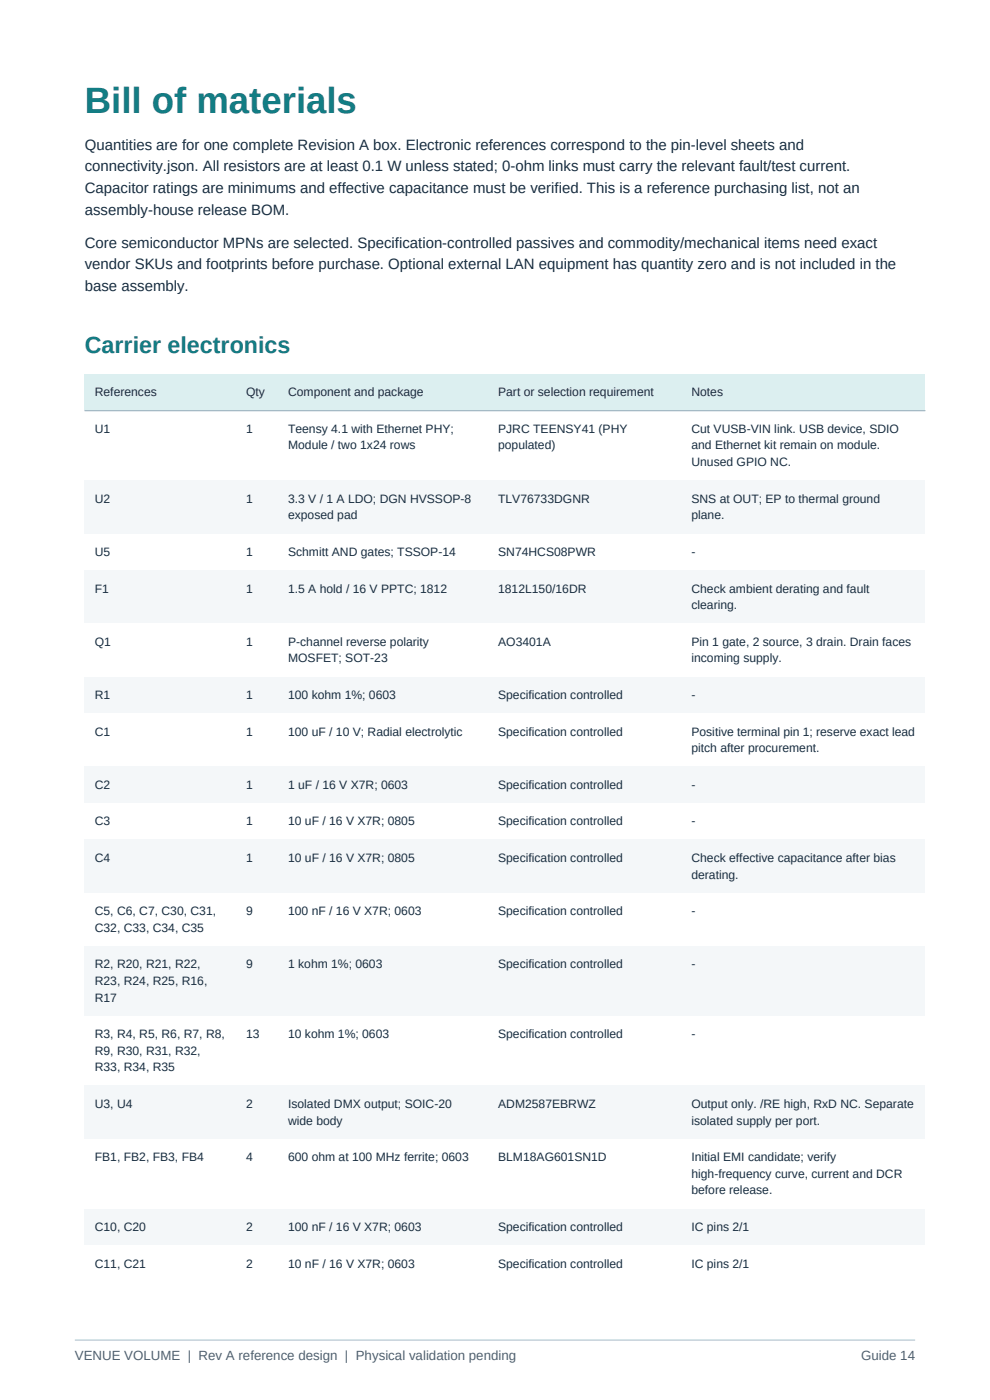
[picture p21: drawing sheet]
<svg xmlns="http://www.w3.org/2000/svg" width="210mm" height="297mm" viewBox="0 0 210 297" stroke-linecap="round" stroke-linejoin="round" font-family="sans-serif">
<defs><g id="words">
<text font-size="7.8" fill="#137d84" x="18" y="24">Bill of materials</text>
<text font-size="4.9" fill="#137d84" x="18" y="74.8">Carrier electronics</text>
<g font-size="3.2" fill="#182d40">
<text x="18" y="31.8">Quantities are for one complete Revision A box. Electronic references correspond to the pin-level sheets and</text>
<text x="18" y="36.3">connectivity.json. All resistors are at least 0.1 W unless stated; 0-ohm links must carry the relevant fault/test current.</text>
<text x="18" y="40.9">Capacitor ratings are minimums and effective capacitance must be verified. This is a reference purchasing list, not an</text>
<text x="18" y="45.5">assembly-house release BOM.</text>
<text x="18" y="52.6">Core semiconductor MPNs are selected. Specification-controlled passives and commodity/mechanical items need exact</text>
<text x="18" y="57.2">vendor SKUs and footprints before purchase. Optional external LAN equipment has quantity zero and is not included in the</text>
<text x="18" y="61.7">base assembly.</text>
</g>
<g font-size="2.8" fill="#52606d">
<text x="15.9" y="288.5">VENUE VOLUME | Rev A reference design | Physical validation pending</text>
<text x="182.7" y="288.5">Guide 14</text>
</g>
<g font-size="2.6" fill="#182d40">
<text x="20.1" y="84.1">References</text>
<text x="52.2" y="84.1">Qty</text>
<text x="61.1" y="84.1">Component and package</text>
<text x="105.7" y="84.1">Part or selection requirement</text>
<text x="146.7" y="84.1">Notes</text>
<text x="20.1" y="91.8">U1</text>
<text x="52.2" y="91.8">1</text>
<text x="61.1" y="91.8">Teensy 4.1 with Ethernet PHY;</text>
<text x="61.1" y="95.4">Module / two 1x24 rows</text>
<text x="105.7" y="91.8">PJRC TEENSY41 (PHY</text>
<text x="105.7" y="95.4">populated)</text>
<text x="146.7" y="91.8">Cut VUSB-VIN link. USB device, SDIO</text>
<text x="146.7" y="95.4">and Ethernet kit remain on module.</text>
<text x="146.7" y="98.9">Unused GPIO NC.</text>
<text x="20.1" y="106.6">U2</text>
<text x="52.2" y="106.6">1</text>
<text x="61.1" y="106.6">3.3 V / 1 A LDO; DGN HVSSOP-8</text>
<text x="105.7" y="106.6">TLV76733DGNR</text>
<text x="146.7" y="106.6">SNS at OUT; EP to thermal ground</text>
<text x="61.1" y="110.2">exposed pad</text>
<text x="146.7" y="110.2">plane.</text>
<text x="20.1" y="117.9">U5</text>
<text x="52.2" y="117.9">1</text>
<text x="61.1" y="117.9">Schmitt AND gates; TSSOP-14</text>
<text x="105.7" y="117.9">SN74HCS08PWR</text>
<text x="146.7" y="117.9">-</text>
<text x="20.1" y="125.7">F1</text>
<text x="52.2" y="125.7">1</text>
<text x="61.1" y="125.7">1.5 A hold / 16 V PPTC; 1812</text>
<text x="105.7" y="125.7">1812L150/16DR</text>
<text x="146.7" y="125.7">Check ambient derating and fault</text>
<text x="146.7" y="129.2">clearing.</text>
<text x="20.1" y="137">Q1</text>
<text x="52.2" y="137">1</text>
<text x="61.1" y="137">P-channel reverse polarity</text>
<text x="105.7" y="137">AO3401A</text>
<text x="146.7" y="137">Pin 1 gate, 2 source, 3 drain. Drain faces</text>
<text x="61.1" y="140.5">MOSFET; SOT-23</text>
<text x="146.7" y="140.5">incoming supply.</text>
<text x="20.1" y="148.3">R1</text>
<text x="52.2" y="148.3">1</text>
<text x="61.1" y="148.3">100 kohm 1%; 0603</text>
<text x="105.7" y="148.3">Specification controlled</text>
<text x="146.7" y="148.3">-</text>
<text x="20.1" y="156">C1</text>
<text x="52.2" y="156">1</text>
<text x="61.1" y="156">100 uF / 10 V; Radial electrolytic</text>
<text x="105.7" y="156">Specification controlled</text>
<text x="146.7" y="156">Positive terminal pin 1; reserve exact lead</text>
<text x="146.7" y="159.6">pitch after procurement.</text>
<text x="20.1" y="167.3">C2</text>
<text x="52.2" y="167.3">1</text>
<text x="61.1" y="167.3">1 uF / 16 V X7R; 0603</text>
<text x="105.7" y="167.3">Specification controlled</text>
<text x="146.7" y="167.3">-</text>
<text x="20.1" y="175.1">C3</text>
<text x="52.2" y="175.1">1</text>
<text x="61.1" y="175.1">10 uF / 16 V X7R; 0805</text>
<text x="105.7" y="175.1">Specification controlled</text>
<text x="146.7" y="175.1">-</text>
<text x="20.1" y="182.8">C4</text>
<text x="52.2" y="182.8">1</text>
<text x="61.1" y="182.8">10 uF / 16 V X7R; 0805</text>
<text x="105.7" y="182.8">Specification controlled</text>
<text x="146.7" y="182.8">Check effective capacitance after bias</text>
<text x="146.7" y="186.4">derating.</text>
<text x="20.1" y="194.1">C5, C6, C7, C30, C31,</text>
<text x="20.1" y="197.7">C32, C33, C34, C35</text>
<text x="52.2" y="194.1">9</text>
<text x="61.1" y="194.1">100 nF / 16 V X7R; 0603</text>
<text x="105.7" y="194.1">Specification controlled</text>
<text x="146.7" y="194.1">-</text>
<text x="20.1" y="205.4">R2, R20, R21, R22,</text>
<text x="20.1" y="209">R23, R24, R25, R16,</text>
<text x="52.2" y="205.4">9</text>
<text x="61.1" y="205.4">1 kohm 1%; 0603</text>
<text x="105.7" y="205.4">Specification controlled</text>
<text x="146.7" y="205.4">-</text>
<text x="20.1" y="212.5">R17</text>
<text x="20.1" y="220.2">R3, R4, R5, R6, R7, R8,</text>
<text x="52.2" y="220.2">13</text>
<text x="61.1" y="220.2">10 kohm 1%; 0603</text>
<text x="105.7" y="220.2">Specification controlled</text>
<text x="146.7" y="220.2">-</text>
<text x="20.1" y="223.8">R9, R30, R31, R32,</text>
<text x="20.1" y="227.3">R33, R34, R35</text>
<text x="20.1" y="235.1">U3, U4</text>
<text x="52.2" y="235.1">2</text>
<text x="61.1" y="235.1">Isolated DMX output; SOIC-20</text>
<text x="61.1" y="238.6">wide body</text>
<text x="105.7" y="235.1">ADM2587EBRWZ</text>
<text x="146.7" y="235.1">Output only. /RE high, RxD NC. Separate</text>
<text x="146.7" y="238.6">isolated supply per port.</text>
<text x="20.1" y="246.3">FB1, FB2, FB3, FB4</text>
<text x="52.2" y="246.3">4</text>
<text x="61.1" y="246.3">600 ohm at 100 MHz ferrite; 0603</text>
<text x="105.7" y="246.3">BLM18AG601SN1D</text>
<text x="146.7" y="246.3">Initial EMI candidate; verify</text>
<text x="146.7" y="249.9">high-frequency curve, current and DCR</text>
<text x="146.7" y="253.4">before release.</text>
<text x="20.1" y="261.2">C10, C20</text>
<text x="52.2" y="261.2">2</text>
<text x="61.1" y="261.2">100 nF / 16 V X7R; 0603</text>
<text x="105.7" y="261.2">Specification controlled</text>
<text x="146.7" y="261.2">IC pins 2/1</text>
<text x="20.1" y="268.9">C11, C21</text>
<text x="52.2" y="268.9">2</text>
<text x="61.1" y="268.9">10 nF / 16 V X7R; 0603</text>
<text x="105.7" y="268.9">Specification controlled</text>
<text x="146.7" y="268.9">IC pins 2/1</text>
</g>
</g></defs>
<path d="M15.9 284.3h178.2" fill="none" stroke="#cad5df" stroke-width=".35"/>
<path d="M18 79.4h178.2v7.7h-178.2z" fill-rule="evenodd" fill="#dceff0"/>
<path d="M18 87.1h178.2v14.9h-178.2z" fill-rule="evenodd" fill="#fff"/>
<path d="M18 102h178.2v11.2h-178.2z" fill-rule="evenodd" fill="#f4f7f9"/>
<path d="M18 113.2h178.2v7.8h-178.2z" fill-rule="evenodd" fill="#fff"/>
<path d="M18 121h178.2v11.3h-178.2z" fill-rule="evenodd" fill="#f4f7f9"/>
<path d="M18 132.3h178.2v11.3h-178.2z" fill-rule="evenodd" fill="#fff"/>
<path d="M18 143.6h178.2v7.7h-178.2z" fill-rule="evenodd" fill="#f4f7f9"/>
<path d="M18 151.3h178.2v11.3h-178.2z" fill-rule="evenodd" fill="#fff"/>
<path d="M18 162.6h178.2v7.8h-178.2z" fill-rule="evenodd" fill="#f4f7f9"/>
<path d="M18 170.4h178.2v7.8h-178.2z" fill-rule="evenodd" fill="#fff"/>
<path d="M18 178.2h178.2v11.2h-178.2z" fill-rule="evenodd" fill="#f4f7f9"/>
<path d="M18 189.4h178.2v11.3h-178.2z" fill-rule="evenodd" fill="#fff"/>
<path d="M18 200.7h178.2v14.8h-178.2z" fill-rule="evenodd" fill="#f4f7f9"/>
<path d="M18 215.5h178.2v14.9h-178.2z" fill-rule="evenodd" fill="#fff"/>
<path d="M18 230.4h178.2v11.3h-178.2z" fill-rule="evenodd" fill="#f4f7f9"/>
<path d="M18 241.7h178.2v14.8h-178.2z" fill-rule="evenodd" fill="#fff"/>
<path d="M18 256.5h178.2v7.7h-178.2z" fill-rule="evenodd" fill="#f4f7f9"/>
<path d="M18 264.2h178.2v7.8h-178.2z" fill-rule="evenodd" fill="#fff"/>
<path d="M18 87.1h178.2" fill="none" stroke="#94a9ba" stroke-width=".21"/>
<use href="#words"/>
</svg>
